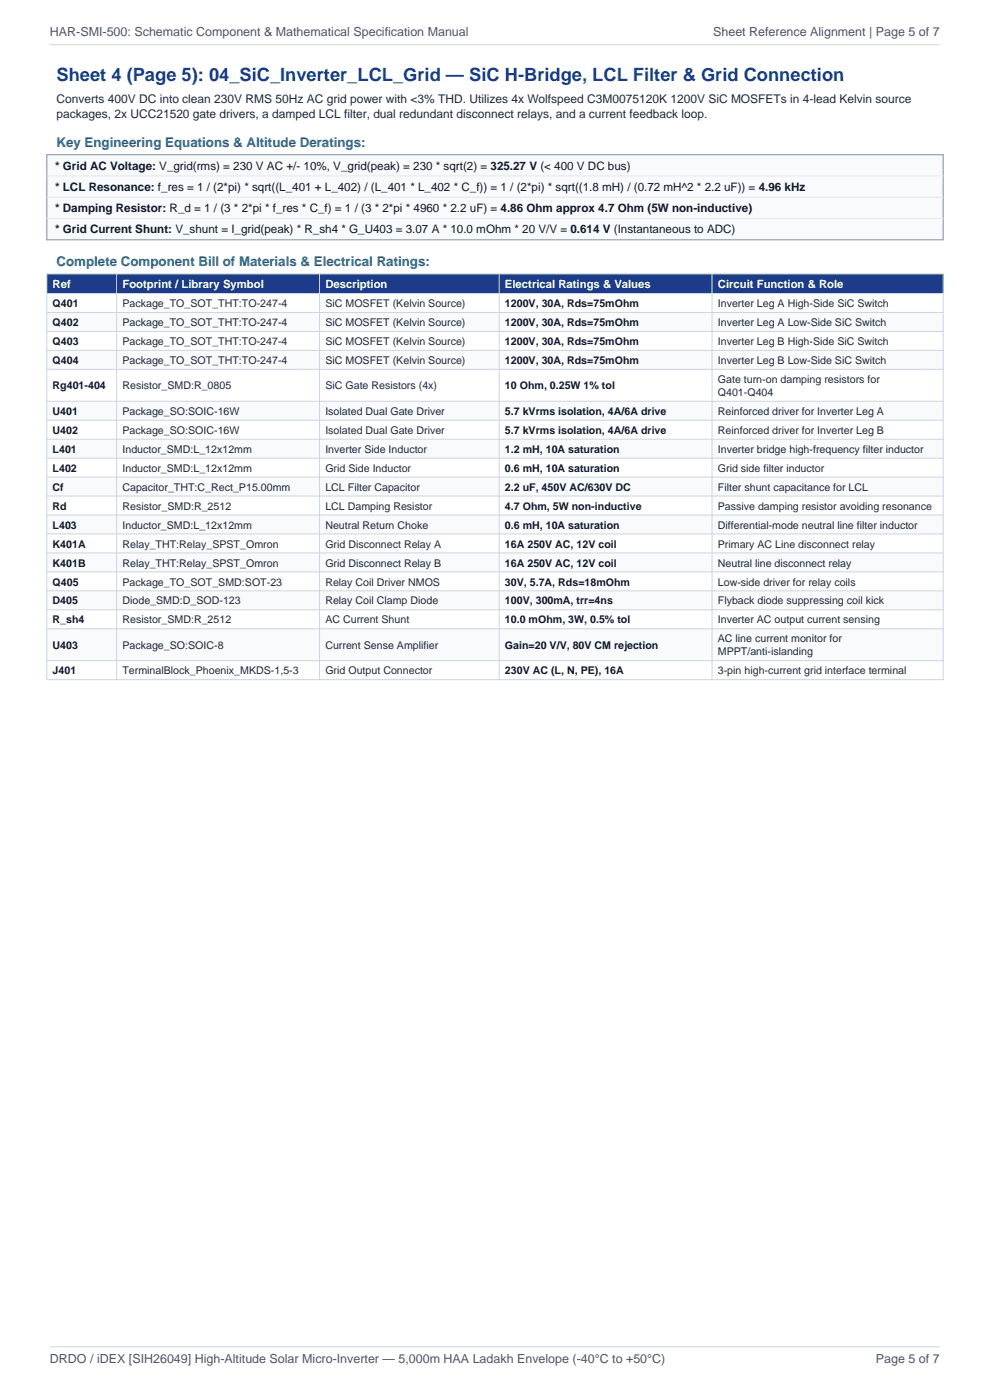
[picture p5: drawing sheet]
<svg xmlns="http://www.w3.org/2000/svg" width="210mm" height="297mm" viewBox="0 0 210 297" stroke-linecap="round" stroke-linejoin="round" font-family="sans-serif">
<defs><g id="words">
<text font-size="3.9" fill="#1e3a8a" x="12" y="17.3">Sheet 4 (Page 5): 04_SiC_Inverter_LCL_Grid — SiC H-Bridge, LCL Filter &amp; Grid Connection</text>
<g font-size="2.8" fill="#0f766e">
<text x="12" y="31.2">Key Engineering Equations &amp; Altitude Deratings:</text>
<text x="12" y="56.5">Complete Component Bill of Materials &amp; Electrical Ratings:</text>
</g>
<g font-size="2.6" fill="#4a5568">
<text x="10.6" y="7.7">HAR-SMI-500: Schematic Component &amp; Mathematical Specification Manual</text>
<text x="151.3" y="7.7">Sheet Reference Alignment | Page 5 of 7</text>
<text x="10.6" y="289.2">DRDO / iDEX [SIH26049] High-Altitude Solar Micro-Inverter — 5,000m HAA Ladakh Envelope (-40°C to +50°C)</text>
<text x="185.8" y="289.2">Page 5 of 7</text>
</g>
<g font-size="2.5" fill="#1e293b">
<text x="12" y="21.8">Converts 400V DC into clean 230V RMS 50Hz AC grid power with &lt;3% THD. Utilizes 4x Wolfspeed C3M0075120K 1200V SiC MOSFETs in 4-lead Kelvin source</text>
<text x="12" y="25.1">packages, 2x UCC21520 gate drivers, a damped LCL filter, dual redundant disconnect relays, and a current feedback loop.</text>
</g>
<g font-size="2.5" fill="#0f172a">
<text x="11.7" y="36">* Grid AC Voltage: V_grid(rms) = 230 V AC +/- 10%, V_grid(peak) = 230 * sqrt(2) = 325.27 V (&lt; 400 V DC bus)</text>
<text x="11.7" y="40.5">* LCL Resonance: f_res = 1 / (2*pi) * sqrt((L_401 + L_402) / (L_401 * L_402 * C_f)) = 1 / (2*pi) * sqrt((1.8 mH) / (0.72 mH^2 * 2.2 uF)) = 4.96 kHz</text>
<text x="11.7" y="45">* Damping Resistor: R_d = 1 / (3 * 2*pi * f_res * C_f) = 1 / (3 * 2*pi * 4960 * 2.2 uF) = 4.86 Ohm approx 4.7 Ohm (5W non-inductive)</text>
<text x="11.7" y="49.5">* Grid Current Shunt: V_shunt = I_grid(peak) * R_sh4 * G_U403 = 3.07 A * 10.0 mOhm * 20 V/V = 0.614 V (Instantaneous to ADC)</text>
</g>
<g font-size="2.4" fill="#fff">
<text x="11.2" y="61.1">Ref</text>
<text x="26" y="61.1">Footprint / Library Symbol</text>
<text x="69" y="61.1">Description</text>
<text x="107.1" y="61.1">Electrical Ratings &amp; Values</text>
<text x="152.3" y="61.1">Circuit Function &amp; Role</text>
</g>
<g font-size="2.3" fill="#0f172a">
<text x="11.2" y="65.2">Q401</text>
<text x="107.1" y="65.2">1200V, 30A, Rds=75mOhm</text>
<text x="11.2" y="69.2">Q402</text>
<text x="107.1" y="69.2">1200V, 30A, Rds=75mOhm</text>
<text x="11.2" y="73.2">Q403</text>
<text x="11.2" y="77.2">Q404</text>
<text x="107.1" y="73.2">1200V, 30A, Rds=75mOhm</text>
<text x="107.1" y="77.2">1200V, 30A, Rds=75mOhm</text>
<text x="11.2" y="82.6">Rg401-404</text>
<text x="107.1" y="82.6">10 Ohm, 0.25W 1% tol</text>
<text x="11.2" y="88">U401</text>
<text x="107.1" y="88">5.7 kVrms isolation, 4A/6A drive</text>
<text x="11.2" y="92">U402</text>
<text x="107.1" y="92">5.7 kVrms isolation, 4A/6A drive</text>
<text x="11.2" y="96.1">L401</text>
<text x="11.2" y="100.1">L402</text>
<text x="107.1" y="96.1">1.2 mH, 10A saturation</text>
<text x="107.1" y="100.1">0.6 mH, 10A saturation</text>
<text x="11.2" y="104.1">Cf</text>
<text x="107.1" y="104.1">2.2 uF, 450V AC/630V DC</text>
<text x="11.2" y="108.1">Rd</text>
<text x="11.2" y="112.1">L403</text>
<text x="107.1" y="108.1">4.7 Ohm, 5W non-inductive</text>
<text x="107.1" y="112.1">0.6 mH, 10A saturation</text>
<text x="11.2" y="116.2">K401A</text>
<text x="107.1" y="116.2">16A 250V AC, 12V coil</text>
<text x="11.2" y="120.2">K401B</text>
<text x="11.2" y="124.2">Q405</text>
<text x="107.1" y="120.2">16A 250V AC, 12V coil</text>
<text x="107.1" y="124.2">30V, 5.7A, Rds=18mOhm</text>
<text x="11.2" y="128.2">D405</text>
<text x="107.1" y="128.2">100V, 300mA, trr=4ns</text>
<text x="11.2" y="132.3">R_sh4</text>
<text x="11.2" y="137.7">U403</text>
<text x="107.1" y="132.3">10.0 mOhm, 3W, 0.5% tol</text>
<text x="107.1" y="137.7">Gain=20 V/V, 80V CM rejection</text>
<text x="11.2" y="143.1">J401</text>
<text x="107.1" y="143.1">230V AC (L, N, PE), 16A</text>
</g>
<g font-size="2.3" fill="#1e293b">
<text x="26" y="65.2">Package_TO_SOT_THT:TO-247-4</text>
<text x="69" y="65.2">SiC MOSFET (Kelvin Source)</text>
<text x="152.3" y="65.2">Inverter Leg A High-Side SiC Switch</text>
<text x="26" y="69.2">Package_TO_SOT_THT:TO-247-4</text>
<text x="69" y="69.2">SiC MOSFET (Kelvin Source)</text>
<text x="152.3" y="69.2">Inverter Leg A Low-Side SiC Switch</text>
<text x="26" y="73.2">Package_TO_SOT_THT:TO-247-4</text>
<text x="26" y="77.2">Package_TO_SOT_THT:TO-247-4</text>
<text x="69" y="73.2">SiC MOSFET (Kelvin Source)</text>
<text x="69" y="77.2">SiC MOSFET (Kelvin Source)</text>
<text x="152.3" y="73.2">Inverter Leg B High-Side SiC Switch</text>
<text x="152.3" y="77.2">Inverter Leg B Low-Side SiC Switch</text>
<text x="26" y="82.6">Resistor_SMD:R_0805</text>
<text x="69" y="82.6">SiC Gate Resistors (4x)</text>
<text x="152.3" y="81.2">Gate turn-on damping resistors for</text>
<text x="152.3" y="84">Q401-Q404</text>
<text x="26" y="88">Package_SO:SOIC-16W</text>
<text x="69" y="88">Isolated Dual Gate Driver</text>
<text x="152.3" y="88">Reinforced driver for Inverter Leg A</text>
<text x="26" y="92">Package_SO:SOIC-16W</text>
<text x="69" y="92">Isolated Dual Gate Driver</text>
<text x="152.3" y="92">Reinforced driver for Inverter Leg B</text>
<text x="26" y="96.1">Inductor_SMD:L_12x12mm</text>
<text x="26" y="100.1">Inductor_SMD:L_12x12mm</text>
<text x="69" y="96.1">Inverter Side Inductor</text>
<text x="69" y="100.1">Grid Side Inductor</text>
<text x="152.3" y="96.1">Inverter bridge high-frequency filter inductor</text>
<text x="152.3" y="100.1">Grid side filter inductor</text>
<text x="26" y="104.1">Capacitor_THT:C_Rect_P15.00mm</text>
<text x="69" y="104.1">LCL Filter Capacitor</text>
<text x="152.3" y="104.1">Filter shunt capacitance for LCL</text>
<text x="26" y="108.1">Resistor_SMD:R_2512</text>
<text x="26" y="112.1">Inductor_SMD:L_12x12mm</text>
<text x="69" y="108.1">LCL Damping Resistor</text>
<text x="69" y="112.1">Neutral Return Choke</text>
<text x="152.3" y="108.1">Passive damping resistor avoiding resonance</text>
<text x="152.3" y="112.1">Differential-mode neutral line filter inductor</text>
<text x="26" y="116.2">Relay_THT:Relay_SPST_Omron</text>
<text x="69" y="116.2">Grid Disconnect Relay A</text>
<text x="152.3" y="116.2">Primary AC Line disconnect relay</text>
<text x="26" y="120.2">Relay_THT:Relay_SPST_Omron</text>
<text x="26" y="124.2">Package_TO_SOT_SMD:SOT-23</text>
<text x="69" y="120.2">Grid Disconnect Relay B</text>
<text x="69" y="124.2">Relay Coil Driver NMOS</text>
<text x="152.3" y="120.2">Neutral line disconnect relay</text>
<text x="152.3" y="124.2">Low-side driver for relay coils</text>
<text x="26" y="128.2">Diode_SMD:D_SOD-123</text>
<text x="69" y="128.2">Relay Coil Clamp Diode</text>
<text x="152.3" y="128.2">Flyback diode suppressing coil kick</text>
<text x="26" y="132.3">Resistor_SMD:R_2512</text>
<text x="26" y="137.7">Package_SO:SOIC-8</text>
<text x="69" y="132.3">AC Current Shunt</text>
<text x="69" y="137.7">Current Sense Amplifier</text>
<text x="152.3" y="132.3">Inverter AC output current sensing</text>
<text x="152.3" y="136.3">AC line current monitor for</text>
<text x="26" y="143.1">TerminalBlock_Phoenix_MKDS-1,5-3</text>
<text x="69" y="143.1">Grid Output Connector</text>
<text x="152.3" y="139">MPPT/anti-islanding</text>
<text x="152.3" y="143.1">3-pin high-current grid interface terminal</text>
</g>
</g></defs>
<path d="M9.9 32.8h190.2v18.1h-190.2z" fill-rule="evenodd" fill="#f8fafc"/>
<path d="M9.9 32.8h190.2v18.1h-190.2z" fill="none" stroke="#94a3b8" stroke-width=".26"/>
<path d="M9.9 37.3h190.2M9.9 41.8h190.2M9.9 46.4h190.2" fill="none" stroke="#e2e8f0" stroke-width=".21"/>
<path d="M9.9 58.1h190.2v4.2h-190.2z" fill-rule="evenodd" fill="#1e3a8a"/>
<path d="M9.9 62.3h190.2v4h-190.2z" fill-rule="evenodd" fill="#fff"/>
<path d="M9.9 66.3h190.2v4h-190.2z" fill-rule="evenodd" fill="#f8fafc"/>
<path d="M9.9 70.3h190.2v4h-190.2z" fill-rule="evenodd" fill="#fff"/>
<path d="M9.9 74.3h190.2v4.1h-190.2z" fill-rule="evenodd" fill="#f8fafc"/>
<path d="M9.9 78.4h190.2v6.7h-190.2z" fill-rule="evenodd" fill="#fff"/>
<path d="M9.9 85.1h190.2v4h-190.2z" fill-rule="evenodd" fill="#f8fafc"/>
<path d="M9.9 89.1h190.2v4.1h-190.2z" fill-rule="evenodd" fill="#fff"/>
<path d="M9.9 93.2h190.2v4h-190.2z" fill-rule="evenodd" fill="#f8fafc"/>
<path d="M9.9 97.2h190.2v4h-190.2z" fill-rule="evenodd" fill="#fff"/>
<path d="M9.9 101.2h190.2v4h-190.2z" fill-rule="evenodd" fill="#f8fafc"/>
<path d="M9.9 105.2h190.2v4.1h-190.2z" fill-rule="evenodd" fill="#fff"/>
<path d="M9.9 109.3h190.2v4h-190.2z" fill-rule="evenodd" fill="#f8fafc"/>
<path d="M9.9 113.3h190.2v4h-190.2z" fill-rule="evenodd" fill="#fff"/>
<path d="M9.9 117.3h190.2v4h-190.2z" fill-rule="evenodd" fill="#f8fafc"/>
<path d="M9.9 121.3h190.2v4h-190.2z" fill-rule="evenodd" fill="#fff"/>
<path d="M9.9 125.3h190.2v4.1h-190.2z" fill-rule="evenodd" fill="#f8fafc"/>
<path d="M9.9 129.4h190.2v4h-190.2z" fill-rule="evenodd" fill="#fff"/>
<path d="M9.9 133.4h190.2v6.8h-190.2z" fill-rule="evenodd" fill="#f8fafc"/>
<path d="M9.9 140.2h190.2v4h-190.2z" fill-rule="evenodd" fill="#fff"/>
<g fill="none" stroke="#cbd5e1" stroke-width=".21">
<path d="M10.6 9.5h188.7M9.9 58.1h190.2v86.1h-190.2zM24.7 58.1v86.1M67.8 58.1v86.1M105.9 58.1v86.1M151 58.1v86.1M9.9 62.3h190.2M9.9 66.3h190.2M9.9 70.3h190.2M9.9 74.3h190.2M9.9 78.4h190.2M9.9 85.1h190.2"/>
<path d="M9.9 89.1h190.2M9.9 93.2h190.2M9.9 97.2h190.2M9.9 101.2h190.2M9.9 105.2h190.2M9.9 109.3h190.2M9.9 113.3h190.2M9.9 117.3h190.2M9.9 121.3h190.2M9.9 125.3h190.2M9.9 129.4h190.2M9.9 133.4h190.2"/>
<path d="M9.9 140.2h190.2M10.6 285.7h188.7"/>
</g>
<use href="#words"/>
</svg>
